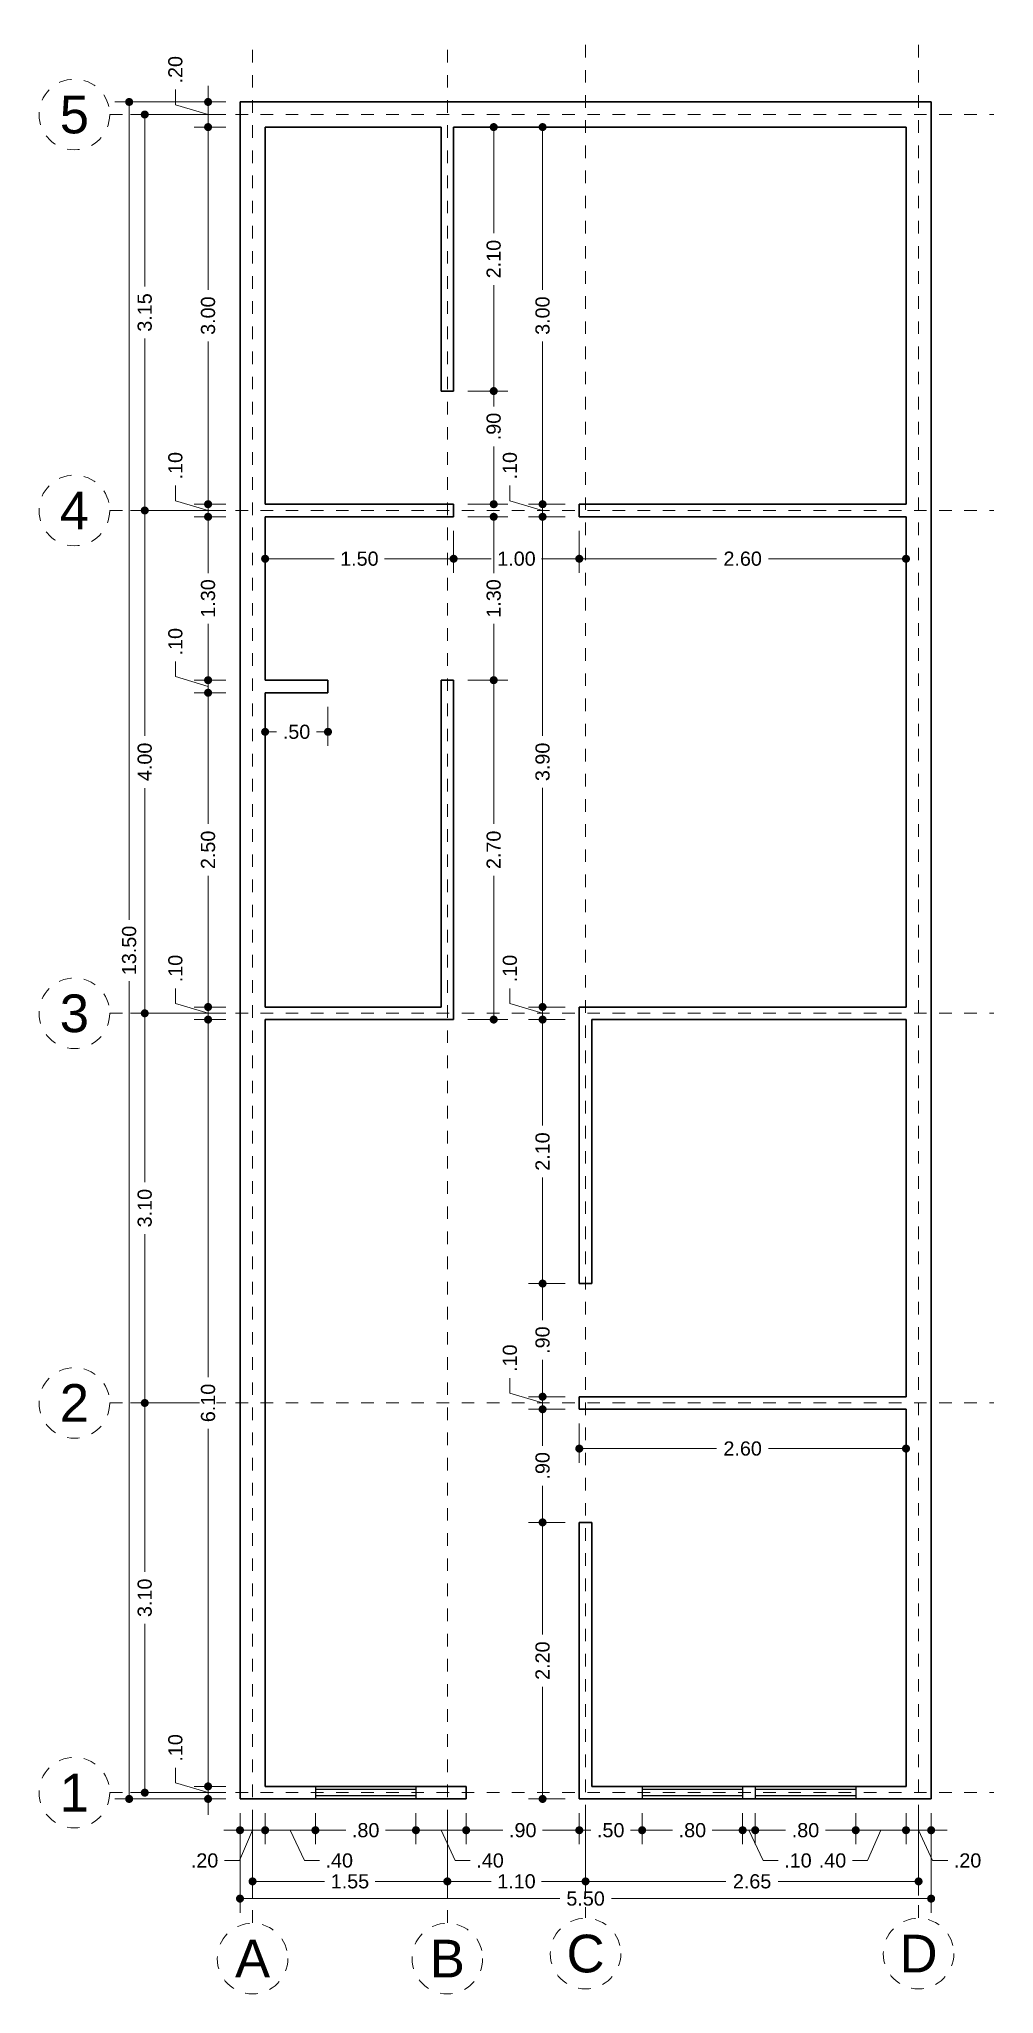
# Model space of a CAD drawing. Header units: millimetres. Extents: x 2565.5 to 2573.1, y 873.1 to 888.6.
import ezdxf
from ezdxf.enums import TextEntityAlignment as Align

# ---------------------------------------------------------------- set-up
doc = ezdxf.new("R2010")
doc.units = ezdxf.units.MM
doc.header["$LTSCALE"] = 0.001
doc.linetypes.add('CENTER2', pattern=[28.575, 19.05, -3.175, 3.175, -3.175])
for name, color, linetype, lineweight in [('Cotas', 7, 'Continuous', 18), ('Ejes', 7, 'CENTER2', 5), ('Muros', 7, 'Continuous', 30), ('Ventanas', 250, 'Continuous', 25)]:
    doc.layers.add(name, color=color, linetype=linetype, lineweight=lineweight)
doc.styles.get("Standard").update_dxf_attribs({"font": 'arial.ttf'})
doc.dimstyles.new('1-75', dxfattribs={"dimscale": 75, "dimtxt": 0.0015, "dimasz": 0.00085, "dimexe": 0.0015, "dimexo": 0.0015, "dimgap": 0.0008, "dimtad": 0, "dimzin": 4, "dimdsep": 46, "dimtxsty": 'Standard', "dimblk": 'DOT', "dimcen": 0.0009, "dimclrd": 256, "dimclre": 256, "dimclrt": 256, "dimadec": 0, "dimazin": 0, "dimtfac": 1, "dimtofl": 0, "dimtmove": 1, "dimatfit": 2, "dimfxl": 0.0015, "dimtfill": 1, "dimtolj": 1, "dimtzin": 4, "dimlwd": -1, "dimlwe": -1, "dimarcsym": 0})

msp = doc.modelspace()

# ---------------------------------------------------------------- texts
at = {"layer": 'Ejes'}
for s, p in [('5', (2565.83, 888.042)), ('4', (2565.83, 884.892)), ('3', (2565.83, 880.892)), ('2', (2565.83, 877.792)), ('1', (2565.83, 874.692)), ('A', (2567.248, 873.372)), ('B', (2568.798, 873.372)), ('C', (2569.898, 873.412)), ('D', (2572.548, 873.412))]:
    msp.add_text(s, height=0.3, dxfattribs=at).set_placement(p, align=Align.MIDDLE_CENTER)

# ---------------------------------------------------------------- blocks, each defined once
blk = doc.blocks.new('_DOT')
at = {"color": 0, "linetype": 'ByBlock'}
blk.add_line((-0.5, 0), (-1, 0), dxfattribs=at)
at = {"color": 0, "linetype": 'ByBlock', "const_width": 0.5}
blk.add_lwpolyline([(-0.25, 0, 1), (0.25, 0, 1)], format="xyb", close=True, dxfattribs=at)
blk = doc.blocks.new('*D3')
at = {"layer": 'Cotas', "transparency": 16777216}
for p, q in [((2567.035, 888.142), (2566.153, 888.142)), ((2566.266, 888.078), (2566.266, 881.636)), ((2566.266, 874.706), (2566.266, 881.148)), ((2567.035, 874.642), (2566.153, 874.642))]:
    blk.add_line(p, q, dxfattribs=at)
at = {"layer": 'Defpoints', "color": 0, "transparency": 16777216}
for p in [(2567.148, 888.142), (2566.266, 874.642), (2567.148, 874.642)]:
    blk.add_point(p, dxfattribs=at)
at = {"layer": 'Cotas', "transparency": 16777216, "xscale": 0.06375, "yscale": 0.06375, "zscale": 0.06375}
for p, rotation in [((2566.266, 888.142), 90), ((2566.266, 874.642), 270)]:
    blk.add_blockref('_DOT', p, dxfattribs=dict(at, rotation=rotation))
at = {"layer": 'Cotas', "transparency": 16777216, "insert": (2566.266, 881.392), "char_height": 0.1125, "attachment_point": 5, "rotation": 90, "bg_fill": 3, "box_fill_scale": 1.1, "bg_fill_color": 256, "bg_fill_true_color": 13158600, "bg_fill_transparency": 0}
blk.add_mtext('\\A1;13.50', dxfattribs=at)
blk = doc.blocks.new('*D4')
at = {"layer": 'Cotas', "transparency": 16777216}
for p, q in [((2567.035, 877.792), (2566.277, 877.792)), ((2566.39, 877.728), (2566.39, 876.448)), ((2566.39, 874.756), (2566.39, 876.036)), ((2567.035, 874.692), (2566.277, 874.692))]:
    blk.add_line(p, q, dxfattribs=at)
at = {"layer": 'Defpoints', "color": 0, "transparency": 16777216}
for p in [(2566.39, 877.792), (2567.148, 877.792), (2567.148, 874.692)]:
    blk.add_point(p, dxfattribs=at)
at = {"layer": 'Cotas', "transparency": 16777216, "xscale": 0.06375, "yscale": 0.06375, "zscale": 0.06375}
for p, rotation in [((2566.39, 877.792), 90), ((2566.39, 874.692), 270)]:
    blk.add_blockref('_DOT', p, dxfattribs=dict(at, rotation=rotation))
at = {"layer": 'Cotas', "transparency": 16777216, "insert": (2566.39, 876.242), "char_height": 0.1125, "attachment_point": 5, "rotation": 90, "bg_fill": 3, "box_fill_scale": 1.1, "bg_fill_color": 256, "bg_fill_true_color": 13158600, "bg_fill_transparency": 0}
blk.add_mtext('\\A1;3.10', dxfattribs=at)
blk = doc.blocks.new('*D5')
at = {"layer": 'Cotas', "transparency": 16777216}
for p, q in [((2567.035, 880.892), (2566.277, 880.892)), ((2566.39, 880.828), (2566.39, 879.548)), ((2566.39, 877.856), (2566.39, 879.136)), ((2567.035, 877.792), (2566.277, 877.792))]:
    blk.add_line(p, q, dxfattribs=at)
at = {"layer": 'Defpoints', "color": 0, "transparency": 16777216}
for p in [(2566.39, 880.892), (2567.148, 880.892), (2567.148, 877.792)]:
    blk.add_point(p, dxfattribs=at)
at = {"layer": 'Cotas', "transparency": 16777216, "xscale": 0.06375, "yscale": 0.06375, "zscale": 0.06375}
for p, rotation in [((2566.39, 880.892), 90), ((2566.39, 877.792), 270)]:
    blk.add_blockref('_DOT', p, dxfattribs=dict(at, rotation=rotation))
at = {"layer": 'Cotas', "transparency": 16777216, "insert": (2566.39, 879.342), "char_height": 0.1125, "attachment_point": 5, "rotation": 90, "bg_fill": 3, "box_fill_scale": 1.1, "bg_fill_color": 256, "bg_fill_true_color": 13158600, "bg_fill_transparency": 0}
blk.add_mtext('\\A1;3.10', dxfattribs=at)
blk = doc.blocks.new('*D6')
at = {"layer": 'Cotas', "transparency": 16777216}
for p, q in [((2567.035, 884.892), (2566.277, 884.892)), ((2566.39, 884.828), (2566.39, 883.1)), ((2566.39, 880.956), (2566.39, 882.684)), ((2567.035, 880.892), (2566.277, 880.892))]:
    blk.add_line(p, q, dxfattribs=at)
at = {"layer": 'Defpoints', "color": 0, "transparency": 16777216}
for p in [(2566.39, 884.892), (2567.148, 884.892), (2567.148, 880.892)]:
    blk.add_point(p, dxfattribs=at)
at = {"layer": 'Cotas', "transparency": 16777216, "xscale": 0.06375, "yscale": 0.06375, "zscale": 0.06375}
for p, rotation in [((2566.39, 884.892), 90), ((2566.39, 880.892), 270)]:
    blk.add_blockref('_DOT', p, dxfattribs=dict(at, rotation=rotation))
at = {"layer": 'Cotas', "transparency": 16777216, "insert": (2566.39, 882.892), "char_height": 0.1125, "attachment_point": 5, "rotation": 90, "bg_fill": 3, "box_fill_scale": 1.1, "bg_fill_color": 256, "bg_fill_true_color": 13158600, "bg_fill_transparency": 0}
blk.add_mtext('\\A1;4.00', dxfattribs=at)
blk = doc.blocks.new('*D7')
at = {"layer": 'Cotas', "transparency": 16777216}
for p, q in [((2567.035, 888.042), (2566.277, 888.042)), ((2566.39, 887.978), (2566.39, 886.674)), ((2566.39, 884.956), (2566.39, 886.261)), ((2567.035, 884.892), (2566.277, 884.892))]:
    blk.add_line(p, q, dxfattribs=at)
at = {"layer": 'Defpoints', "color": 0, "transparency": 16777216}
for p in [(2566.39, 888.042), (2567.148, 888.042), (2567.148, 884.892)]:
    blk.add_point(p, dxfattribs=at)
at = {"layer": 'Cotas', "transparency": 16777216, "xscale": 0.06375, "yscale": 0.06375, "zscale": 0.06375}
for p, rotation in [((2566.39, 888.042), 90), ((2566.39, 884.892), 270)]:
    blk.add_blockref('_DOT', p, dxfattribs=dict(at, rotation=rotation))
at = {"layer": 'Cotas', "transparency": 16777216, "insert": (2566.39, 886.467), "char_height": 0.1125, "attachment_point": 5, "rotation": 90, "bg_fill": 3, "box_fill_scale": 1.1, "bg_fill_color": 256, "bg_fill_true_color": 13158600, "bg_fill_transparency": 0}
blk.add_mtext('\\A1;3.15', dxfattribs=at)
blk = doc.blocks.new('*D8')
at = {"layer": 'Cotas', "transparency": 16777216}
for p, q in [((2567.148, 874.53), (2567.148, 873.736)), ((2572.648, 874.53), (2572.648, 873.736)), ((2567.211, 873.849), (2569.692, 873.849)), ((2572.584, 873.849), (2570.103, 873.849))]:
    blk.add_line(p, q, dxfattribs=at)
at = {"layer": 'Defpoints', "color": 0, "transparency": 16777216}
for p in [(2567.148, 874.642), (2572.648, 874.642), (2572.648, 873.849)]:
    blk.add_point(p, dxfattribs=at)
at = {"layer": 'Cotas', "transparency": 16777216, "xscale": 0.06375, "yscale": 0.06375, "zscale": 0.06375, "rotation": 180}
blk.add_blockref('_DOT', (2567.148, 873.849), dxfattribs=at)
at = {"layer": 'Cotas', "transparency": 16777216, "xscale": 0.06375, "yscale": 0.06375, "zscale": 0.06375}
blk.add_blockref('_DOT', (2572.648, 873.849), dxfattribs=at)
at = {"layer": 'Cotas', "transparency": 16777216, "insert": (2569.898, 873.849), "char_height": 0.1125, "attachment_point": 5, "bg_fill": 3, "box_fill_scale": 1.1, "bg_fill_color": 256, "bg_fill_true_color": 13158600, "bg_fill_transparency": 0}
blk.add_mtext('\\A1;5.50', dxfattribs=at)
blk = doc.blocks.new('*D9')
at = {"layer": 'Cotas', "transparency": 16777216}
for p, q in [((2567.248, 874.53), (2567.248, 873.873)), ((2568.798, 874.53), (2568.798, 873.873)), ((2567.311, 873.986), (2567.821, 873.986)), ((2568.734, 873.986), (2568.224, 873.986))]:
    blk.add_line(p, q, dxfattribs=at)
at = {"layer": 'Defpoints', "color": 0, "transparency": 16777216}
for p in [(2567.248, 874.642), (2568.798, 874.642), (2568.798, 873.986)]:
    blk.add_point(p, dxfattribs=at)
at = {"layer": 'Cotas', "transparency": 16777216, "xscale": 0.06375, "yscale": 0.06375, "zscale": 0.06375, "rotation": 180}
blk.add_blockref('_DOT', (2567.248, 873.986), dxfattribs=at)
at = {"layer": 'Cotas', "transparency": 16777216, "xscale": 0.06375, "yscale": 0.06375, "zscale": 0.06375}
blk.add_blockref('_DOT', (2568.798, 873.986), dxfattribs=at)
at = {"layer": 'Cotas', "transparency": 16777216, "insert": (2568.023, 873.986), "char_height": 0.1125, "attachment_point": 5, "bg_fill": 3, "box_fill_scale": 1.1, "bg_fill_color": 256, "bg_fill_true_color": 13158600, "bg_fill_transparency": 0}
blk.add_mtext('\\A1;1.55', dxfattribs=at)
blk = doc.blocks.new('*D10')
at = {"layer": 'Cotas', "transparency": 16777216}
for p, q in [((2568.798, 874.53), (2568.798, 873.873)), ((2569.898, 874.53), (2569.898, 873.873)), ((2568.861, 873.986), (2569.147, 873.986)), ((2569.834, 873.986), (2569.548, 873.986))]:
    blk.add_line(p, q, dxfattribs=at)
at = {"layer": 'Defpoints', "color": 0, "transparency": 16777216}
for p in [(2568.798, 874.642), (2569.898, 874.642), (2569.898, 873.986)]:
    blk.add_point(p, dxfattribs=at)
at = {"layer": 'Cotas', "transparency": 16777216, "xscale": 0.06375, "yscale": 0.06375, "zscale": 0.06375, "rotation": 180}
blk.add_blockref('_DOT', (2568.798, 873.986), dxfattribs=at)
at = {"layer": 'Cotas', "transparency": 16777216, "xscale": 0.06375, "yscale": 0.06375, "zscale": 0.06375}
blk.add_blockref('_DOT', (2569.898, 873.986), dxfattribs=at)
at = {"layer": 'Cotas', "transparency": 16777216, "insert": (2569.348, 873.986), "char_height": 0.1125, "attachment_point": 5, "bg_fill": 3, "box_fill_scale": 1.1, "bg_fill_color": 256, "bg_fill_true_color": 13158600, "bg_fill_transparency": 0}
blk.add_mtext('\\A1;1.10', dxfattribs=at)
blk = doc.blocks.new('*D11')
at = {"layer": 'Cotas', "transparency": 16777216}
for p, q in [((2569.898, 874.53), (2569.898, 873.873)), ((2572.548, 874.53), (2572.548, 873.873)), ((2569.961, 873.986), (2571.015, 873.986)), ((2572.484, 873.986), (2571.43, 873.986))]:
    blk.add_line(p, q, dxfattribs=at)
at = {"layer": 'Defpoints', "color": 0, "transparency": 16777216}
for p in [(2569.898, 874.642), (2572.548, 874.642), (2572.548, 873.986)]:
    blk.add_point(p, dxfattribs=at)
at = {"layer": 'Cotas', "transparency": 16777216, "xscale": 0.06375, "yscale": 0.06375, "zscale": 0.06375, "rotation": 180}
blk.add_blockref('_DOT', (2569.898, 873.986), dxfattribs=at)
at = {"layer": 'Cotas', "transparency": 16777216, "xscale": 0.06375, "yscale": 0.06375, "zscale": 0.06375}
blk.add_blockref('_DOT', (2572.548, 873.986), dxfattribs=at)
at = {"layer": 'Cotas', "transparency": 16777216, "insert": (2571.223, 873.986), "char_height": 0.1125, "attachment_point": 5, "bg_fill": 3, "box_fill_scale": 1.1, "bg_fill_color": 256, "bg_fill_true_color": 13158600, "bg_fill_transparency": 0}
blk.add_mtext('\\A1;2.65', dxfattribs=at)
blk = doc.blocks.new('*D12')
at = {"layer": 'Cotas', "transparency": 16777216}
for p, q in [((2567.148, 874.53), (2567.148, 874.281)), ((2567.348, 874.53), (2567.348, 874.281)), ((2567.084, 874.393), (2567.02, 874.393)), ((2567.248, 874.393), (2567.144, 874.152)), ((2567.148, 874.393), (2567.348, 874.393)), ((2567.411, 874.393), (2567.475, 874.393)), ((2567.144, 874.152), (2567.024, 874.152))]:
    blk.add_line(p, q, dxfattribs=at)
at = {"layer": 'Defpoints', "color": 0, "transparency": 16777216}
for p in [(2567.148, 874.642), (2567.348, 874.642), (2567.348, 874.393)]:
    blk.add_point(p, dxfattribs=at)
at = {"layer": 'Cotas', "transparency": 16777216, "xscale": 0.06375, "yscale": 0.06375, "zscale": 0.06375}
blk.add_blockref('_DOT', (2567.148, 874.393), dxfattribs=at)
at = {"layer": 'Cotas', "transparency": 16777216, "xscale": 0.06375, "yscale": 0.06375, "zscale": 0.06375, "rotation": 180}
blk.add_blockref('_DOT', (2567.348, 874.393), dxfattribs=at)
at = {"layer": 'Cotas', "transparency": 16777216, "insert": (2566.866, 874.152), "char_height": 0.1125, "attachment_point": 5, "bg_fill": 3, "box_fill_scale": 1.1, "bg_fill_color": 256, "bg_fill_true_color": 13158600, "bg_fill_transparency": 0}
blk.add_mtext('\\A1;.20', dxfattribs=at)
blk = doc.blocks.new('*D13')
at = {"layer": 'Cotas', "transparency": 16777216}
for p, q in [((2567.348, 874.53), (2567.348, 874.281)), ((2567.748, 874.53), (2567.748, 874.281)), ((2567.411, 874.393), (2567.684, 874.393)), ((2567.548, 874.393), (2567.66, 874.152)), ((2567.66, 874.152), (2567.78, 874.152))]:
    blk.add_line(p, q, dxfattribs=at)
at = {"layer": 'Defpoints', "color": 0, "transparency": 16777216}
for p in [(2567.348, 874.642), (2567.748, 874.642), (2567.748, 874.393)]:
    blk.add_point(p, dxfattribs=at)
at = {"layer": 'Cotas', "transparency": 16777216, "xscale": 0.06375, "yscale": 0.06375, "zscale": 0.06375, "rotation": 180}
blk.add_blockref('_DOT', (2567.348, 874.393), dxfattribs=at)
at = {"layer": 'Cotas', "transparency": 16777216, "xscale": 0.06375, "yscale": 0.06375, "zscale": 0.06375}
blk.add_blockref('_DOT', (2567.748, 874.393), dxfattribs=at)
at = {"layer": 'Cotas', "transparency": 16777216, "insert": (2567.938, 874.152), "char_height": 0.1125, "attachment_point": 5, "bg_fill": 3, "box_fill_scale": 1.1, "bg_fill_color": 256, "bg_fill_true_color": 13158600, "bg_fill_transparency": 0}
blk.add_mtext('\\A1;.40', dxfattribs=at)
blk = doc.blocks.new('*D14')
at = {"layer": 'Cotas', "transparency": 16777216}
for p, q in [((2567.748, 874.53), (2567.748, 874.281)), ((2568.548, 874.53), (2568.548, 874.281)), ((2567.811, 874.393), (2567.989, 874.393)), ((2568.484, 874.393), (2568.306, 874.393))]:
    blk.add_line(p, q, dxfattribs=at)
at = {"layer": 'Defpoints', "color": 0, "transparency": 16777216}
for p in [(2567.748, 874.642), (2568.548, 874.642), (2568.548, 874.393)]:
    blk.add_point(p, dxfattribs=at)
at = {"layer": 'Cotas', "transparency": 16777216, "xscale": 0.06375, "yscale": 0.06375, "zscale": 0.06375, "rotation": 180}
blk.add_blockref('_DOT', (2567.748, 874.393), dxfattribs=at)
at = {"layer": 'Cotas', "transparency": 16777216, "xscale": 0.06375, "yscale": 0.06375, "zscale": 0.06375}
blk.add_blockref('_DOT', (2568.548, 874.393), dxfattribs=at)
at = {"layer": 'Cotas', "transparency": 16777216, "insert": (2568.148, 874.393), "char_height": 0.1125, "attachment_point": 5, "bg_fill": 3, "box_fill_scale": 1.1, "bg_fill_color": 256, "bg_fill_true_color": 13158600, "bg_fill_transparency": 0}
blk.add_mtext('\\A1;.80', dxfattribs=at)
blk = doc.blocks.new('*D15')
at = {"layer": 'Cotas', "transparency": 16777216}
for p, q in [((2568.548, 874.53), (2568.548, 874.281)), ((2568.948, 874.53), (2568.948, 874.281)), ((2568.611, 874.393), (2568.884, 874.393)), ((2568.748, 874.393), (2568.86, 874.152)), ((2568.86, 874.152), (2568.98, 874.152))]:
    blk.add_line(p, q, dxfattribs=at)
at = {"layer": 'Defpoints', "color": 0, "transparency": 16777216}
for p in [(2568.548, 874.642), (2568.948, 874.642), (2568.948, 874.393)]:
    blk.add_point(p, dxfattribs=at)
at = {"layer": 'Cotas', "transparency": 16777216, "xscale": 0.06375, "yscale": 0.06375, "zscale": 0.06375, "rotation": 180}
blk.add_blockref('_DOT', (2568.548, 874.393), dxfattribs=at)
at = {"layer": 'Cotas', "transparency": 16777216, "xscale": 0.06375, "yscale": 0.06375, "zscale": 0.06375}
blk.add_blockref('_DOT', (2568.948, 874.393), dxfattribs=at)
at = {"layer": 'Cotas', "transparency": 16777216, "insert": (2569.138, 874.152), "char_height": 0.1125, "attachment_point": 5, "bg_fill": 3, "box_fill_scale": 1.1, "bg_fill_color": 256, "bg_fill_true_color": 13158600, "bg_fill_transparency": 0}
blk.add_mtext('\\A1;.40', dxfattribs=at)
blk = doc.blocks.new('*D16')
at = {"layer": 'Cotas', "transparency": 16777216}
for p, q in [((2568.948, 874.53), (2568.948, 874.281)), ((2569.848, 874.53), (2569.848, 874.281)), ((2569.011, 874.393), (2569.239, 874.393)), ((2569.784, 874.393), (2569.556, 874.393))]:
    blk.add_line(p, q, dxfattribs=at)
at = {"layer": 'Defpoints', "color": 0, "transparency": 16777216}
for p in [(2568.948, 874.642), (2569.848, 874.642), (2569.848, 874.393)]:
    blk.add_point(p, dxfattribs=at)
at = {"layer": 'Cotas', "transparency": 16777216, "xscale": 0.06375, "yscale": 0.06375, "zscale": 0.06375, "rotation": 180}
blk.add_blockref('_DOT', (2568.948, 874.393), dxfattribs=at)
at = {"layer": 'Cotas', "transparency": 16777216, "xscale": 0.06375, "yscale": 0.06375, "zscale": 0.06375}
blk.add_blockref('_DOT', (2569.848, 874.393), dxfattribs=at)
at = {"layer": 'Cotas', "transparency": 16777216, "insert": (2569.398, 874.393), "char_height": 0.1125, "attachment_point": 5, "bg_fill": 3, "box_fill_scale": 1.1, "bg_fill_color": 256, "bg_fill_true_color": 13158600, "bg_fill_transparency": 0}
blk.add_mtext('\\A1;.90', dxfattribs=at)
blk = doc.blocks.new('*D17')
at = {"layer": 'Cotas', "transparency": 16777216}
for p, q in [((2569.848, 874.53), (2569.848, 874.281)), ((2570.348, 874.53), (2570.348, 874.281)), ((2569.911, 874.393), (2569.939, 874.393)), ((2570.284, 874.393), (2570.256, 874.393))]:
    blk.add_line(p, q, dxfattribs=at)
at = {"layer": 'Defpoints', "color": 0, "transparency": 16777216}
for p in [(2569.848, 874.642), (2570.348, 874.642), (2570.348, 874.393)]:
    blk.add_point(p, dxfattribs=at)
at = {"layer": 'Cotas', "transparency": 16777216, "insert": (2570.098, 874.393), "char_height": 0.1125, "attachment_point": 5, "bg_fill": 3, "box_fill_scale": 1.1, "bg_fill_color": 256, "bg_fill_true_color": 13158600, "bg_fill_transparency": 0}
blk.add_mtext('\\A1;.50', dxfattribs=at)
at = {"layer": 'Cotas', "transparency": 16777216, "xscale": 0.06375, "yscale": 0.06375, "zscale": 0.06375, "rotation": 180}
blk.add_blockref('_DOT', (2569.848, 874.393), dxfattribs=at)
at = {"layer": 'Cotas', "transparency": 16777216, "xscale": 0.06375, "yscale": 0.06375, "zscale": 0.06375}
blk.add_blockref('_DOT', (2570.348, 874.393), dxfattribs=at)
blk = doc.blocks.new('*D18')
at = {"layer": 'Cotas', "transparency": 16777216}
for p, q in [((2570.348, 874.53), (2570.348, 874.281)), ((2571.148, 874.53), (2571.148, 874.281)), ((2570.411, 874.393), (2570.589, 874.393)), ((2571.084, 874.393), (2570.906, 874.393))]:
    blk.add_line(p, q, dxfattribs=at)
at = {"layer": 'Defpoints', "color": 0, "transparency": 16777216}
for p in [(2570.348, 874.642), (2571.148, 874.642), (2571.148, 874.393)]:
    blk.add_point(p, dxfattribs=at)
at = {"layer": 'Cotas', "transparency": 16777216, "xscale": 0.06375, "yscale": 0.06375, "zscale": 0.06375, "rotation": 180}
blk.add_blockref('_DOT', (2570.348, 874.393), dxfattribs=at)
at = {"layer": 'Cotas', "transparency": 16777216, "xscale": 0.06375, "yscale": 0.06375, "zscale": 0.06375}
blk.add_blockref('_DOT', (2571.148, 874.393), dxfattribs=at)
at = {"layer": 'Cotas', "transparency": 16777216, "insert": (2570.748, 874.393), "char_height": 0.1125, "attachment_point": 5, "bg_fill": 3, "box_fill_scale": 1.1, "bg_fill_color": 256, "bg_fill_true_color": 13158600, "bg_fill_transparency": 0}
blk.add_mtext('\\A1;.80', dxfattribs=at)
blk = doc.blocks.new('*D19')
at = {"layer": 'Cotas', "transparency": 16777216}
for p, q in [((2571.148, 874.53), (2571.148, 874.281)), ((2571.248, 874.53), (2571.248, 874.281)), ((2571.084, 874.393), (2571.02, 874.393)), ((2571.148, 874.393), (2571.248, 874.393)), ((2571.198, 874.393), (2571.31, 874.152)), ((2571.311, 874.393), (2571.375, 874.393)), ((2571.31, 874.152), (2571.43, 874.152))]:
    blk.add_line(p, q, dxfattribs=at)
at = {"layer": 'Defpoints', "color": 0, "transparency": 16777216}
for p in [(2571.148, 874.642), (2571.248, 874.642), (2571.248, 874.393)]:
    blk.add_point(p, dxfattribs=at)
at = {"layer": 'Cotas', "transparency": 16777216, "xscale": 0.06375, "yscale": 0.06375, "zscale": 0.06375}
blk.add_blockref('_DOT', (2571.148, 874.393), dxfattribs=at)
at = {"layer": 'Cotas', "transparency": 16777216, "xscale": 0.06375, "yscale": 0.06375, "zscale": 0.06375, "rotation": 180}
blk.add_blockref('_DOT', (2571.248, 874.393), dxfattribs=at)
at = {"layer": 'Cotas', "transparency": 16777216, "insert": (2571.588, 874.152), "char_height": 0.1125, "attachment_point": 5, "bg_fill": 3, "box_fill_scale": 1.1, "bg_fill_color": 256, "bg_fill_true_color": 13158600, "bg_fill_transparency": 0}
blk.add_mtext('\\A1;.10', dxfattribs=at)
blk = doc.blocks.new('*D20')
at = {"layer": 'Cotas', "transparency": 16777216}
for p, q in [((2571.248, 874.53), (2571.248, 874.281)), ((2572.048, 874.53), (2572.048, 874.281)), ((2571.311, 874.393), (2571.489, 874.393)), ((2571.984, 874.393), (2571.806, 874.393))]:
    blk.add_line(p, q, dxfattribs=at)
at = {"layer": 'Defpoints', "color": 0, "transparency": 16777216}
for p in [(2571.248, 874.642), (2572.048, 874.642), (2572.048, 874.393)]:
    blk.add_point(p, dxfattribs=at)
at = {"layer": 'Cotas', "transparency": 16777216, "xscale": 0.06375, "yscale": 0.06375, "zscale": 0.06375, "rotation": 180}
blk.add_blockref('_DOT', (2571.248, 874.393), dxfattribs=at)
at = {"layer": 'Cotas', "transparency": 16777216, "xscale": 0.06375, "yscale": 0.06375, "zscale": 0.06375}
blk.add_blockref('_DOT', (2572.048, 874.393), dxfattribs=at)
at = {"layer": 'Cotas', "transparency": 16777216, "insert": (2571.648, 874.393), "char_height": 0.1125, "attachment_point": 5, "bg_fill": 3, "box_fill_scale": 1.1, "bg_fill_color": 256, "bg_fill_true_color": 13158600, "bg_fill_transparency": 0}
blk.add_mtext('\\A1;.80', dxfattribs=at)
blk = doc.blocks.new('*D21')
at = {"layer": 'Cotas', "transparency": 16777216}
for p, q in [((2572.048, 874.53), (2572.048, 874.281)), ((2572.448, 874.53), (2572.448, 874.281)), ((2572.111, 874.393), (2572.384, 874.393)), ((2572.248, 874.393), (2572.141, 874.152)), ((2572.141, 874.152), (2572.021, 874.152))]:
    blk.add_line(p, q, dxfattribs=at)
at = {"layer": 'Defpoints', "color": 0, "transparency": 16777216}
for p in [(2572.048, 874.642), (2572.448, 874.642), (2572.448, 874.393)]:
    blk.add_point(p, dxfattribs=at)
at = {"layer": 'Cotas', "transparency": 16777216, "xscale": 0.06375, "yscale": 0.06375, "zscale": 0.06375, "rotation": 180}
blk.add_blockref('_DOT', (2572.048, 874.393), dxfattribs=at)
at = {"layer": 'Cotas', "transparency": 16777216, "xscale": 0.06375, "yscale": 0.06375, "zscale": 0.06375}
blk.add_blockref('_DOT', (2572.448, 874.393), dxfattribs=at)
at = {"layer": 'Cotas', "transparency": 16777216, "insert": (2571.863, 874.152), "char_height": 0.1125, "attachment_point": 5, "bg_fill": 3, "box_fill_scale": 1.1, "bg_fill_color": 256, "bg_fill_true_color": 13158600, "bg_fill_transparency": 0}
blk.add_mtext('\\A1;.40', dxfattribs=at)
blk = doc.blocks.new('*D22')
at = {"layer": 'Cotas', "transparency": 16777216}
for p, q in [((2572.448, 874.53), (2572.448, 874.281)), ((2572.648, 874.53), (2572.648, 874.281)), ((2572.384, 874.393), (2572.32, 874.393)), ((2572.448, 874.393), (2572.648, 874.393)), ((2572.548, 874.393), (2572.66, 874.152)), ((2572.711, 874.393), (2572.775, 874.393)), ((2572.66, 874.152), (2572.78, 874.152))]:
    blk.add_line(p, q, dxfattribs=at)
at = {"layer": 'Defpoints', "color": 0, "transparency": 16777216}
for p in [(2572.448, 874.642), (2572.648, 874.642), (2572.648, 874.393)]:
    blk.add_point(p, dxfattribs=at)
at = {"layer": 'Cotas', "transparency": 16777216, "xscale": 0.06375, "yscale": 0.06375, "zscale": 0.06375}
blk.add_blockref('_DOT', (2572.448, 874.393), dxfattribs=at)
at = {"layer": 'Cotas', "transparency": 16777216, "xscale": 0.06375, "yscale": 0.06375, "zscale": 0.06375, "rotation": 180}
blk.add_blockref('_DOT', (2572.648, 874.393), dxfattribs=at)
at = {"layer": 'Cotas', "transparency": 16777216, "insert": (2572.938, 874.152), "char_height": 0.1125, "attachment_point": 5, "bg_fill": 3, "box_fill_scale": 1.1, "bg_fill_color": 256, "bg_fill_true_color": 13158600, "bg_fill_transparency": 0}
blk.add_mtext('\\A1;.20', dxfattribs=at)
blk = doc.blocks.new('*D23')
at = {"layer": 'Cotas', "transparency": 16777216}
for p, q in [((2566.634, 874.77), (2566.634, 874.89)), ((2566.894, 874.692), (2566.634, 874.77)), ((2566.894, 874.806), (2566.894, 874.87)), ((2567.035, 874.742), (2566.782, 874.742)), ((2567.035, 874.642), (2566.782, 874.642)), ((2566.894, 874.642), (2566.894, 874.742)), ((2566.894, 874.578), (2566.894, 874.515))]:
    blk.add_line(p, q, dxfattribs=at)
at = {"layer": 'Defpoints', "color": 0, "transparency": 16777216}
for p in [(2566.894, 874.742), (2567.148, 874.742), (2567.148, 874.642)]:
    blk.add_point(p, dxfattribs=at)
at = {"layer": 'Cotas', "transparency": 16777216, "xscale": 0.06375, "yscale": 0.06375, "zscale": 0.06375}
for p, rotation in [((2566.894, 874.742), 270), ((2566.894, 874.642), 90)]:
    blk.add_blockref('_DOT', p, dxfattribs=dict(at, rotation=rotation))
at = {"layer": 'Cotas', "transparency": 16777216, "insert": (2566.634, 875.048), "char_height": 0.1125, "attachment_point": 5, "rotation": 90, "bg_fill": 3, "box_fill_scale": 1.1, "bg_fill_color": 256, "bg_fill_true_color": 13158600, "bg_fill_transparency": 0}
blk.add_mtext('\\A1;.10', dxfattribs=at)
blk = doc.blocks.new('*D24')
at = {"layer": 'Cotas', "transparency": 16777216}
for p, q in [((2567.035, 880.842), (2566.782, 880.842)), ((2566.894, 880.778), (2566.894, 877.998)), ((2566.894, 874.806), (2566.894, 877.586)), ((2567.035, 874.742), (2566.782, 874.742))]:
    blk.add_line(p, q, dxfattribs=at)
at = {"layer": 'Defpoints', "color": 0, "transparency": 16777216}
for p in [(2566.894, 880.842), (2567.148, 880.842), (2567.148, 874.742)]:
    blk.add_point(p, dxfattribs=at)
at = {"layer": 'Cotas', "transparency": 16777216, "xscale": 0.06375, "yscale": 0.06375, "zscale": 0.06375}
for p, rotation in [((2566.894, 880.842), 90), ((2566.894, 874.742), 270)]:
    blk.add_blockref('_DOT', p, dxfattribs=dict(at, rotation=rotation))
at = {"layer": 'Cotas', "transparency": 16777216, "insert": (2566.894, 877.792), "char_height": 0.1125, "attachment_point": 5, "rotation": 90, "bg_fill": 3, "box_fill_scale": 1.1, "bg_fill_color": 256, "bg_fill_true_color": 13158600, "bg_fill_transparency": 0}
blk.add_mtext('\\A1;6.10', dxfattribs=at)
blk = doc.blocks.new('*D25')
at = {"layer": 'Cotas', "transparency": 16777216}
for p, q in [((2566.634, 880.97), (2566.634, 881.09)), ((2566.894, 880.892), (2566.634, 880.97)), ((2566.894, 881.006), (2566.894, 881.07)), ((2567.035, 880.942), (2566.782, 880.942)), ((2567.035, 880.842), (2566.782, 880.842)), ((2566.894, 880.842), (2566.894, 880.942)), ((2566.894, 880.778), (2566.894, 880.715))]:
    blk.add_line(p, q, dxfattribs=at)
at = {"layer": 'Defpoints', "color": 0, "transparency": 16777216}
for p in [(2566.894, 880.942), (2567.148, 880.942), (2567.148, 880.842)]:
    blk.add_point(p, dxfattribs=at)
at = {"layer": 'Cotas', "transparency": 16777216, "xscale": 0.06375, "yscale": 0.06375, "zscale": 0.06375}
for p, rotation in [((2566.894, 880.942), 270), ((2566.894, 880.842), 90)]:
    blk.add_blockref('_DOT', p, dxfattribs=dict(at, rotation=rotation))
at = {"layer": 'Cotas', "transparency": 16777216, "insert": (2566.634, 881.248), "char_height": 0.1125, "attachment_point": 5, "rotation": 90, "bg_fill": 3, "box_fill_scale": 1.1, "bg_fill_color": 256, "bg_fill_true_color": 13158600, "bg_fill_transparency": 0}
blk.add_mtext('\\A1;.10', dxfattribs=at)
blk = doc.blocks.new('*D26')
at = {"layer": 'Cotas', "transparency": 16777216}
for p, q in [((2567.035, 883.442), (2566.782, 883.442)), ((2566.894, 883.378), (2566.894, 882.399)), ((2566.894, 881.006), (2566.894, 881.985)), ((2567.035, 880.942), (2566.782, 880.942))]:
    blk.add_line(p, q, dxfattribs=at)
at = {"layer": 'Defpoints', "color": 0, "transparency": 16777216}
for p in [(2566.894, 883.442), (2567.148, 883.442), (2567.148, 880.942)]:
    blk.add_point(p, dxfattribs=at)
at = {"layer": 'Cotas', "transparency": 16777216, "xscale": 0.06375, "yscale": 0.06375, "zscale": 0.06375}
for p, rotation in [((2566.894, 883.442), 90), ((2566.894, 880.942), 270)]:
    blk.add_blockref('_DOT', p, dxfattribs=dict(at, rotation=rotation))
at = {"layer": 'Cotas', "transparency": 16777216, "insert": (2566.894, 882.192), "char_height": 0.1125, "attachment_point": 5, "rotation": 90, "bg_fill": 3, "box_fill_scale": 1.1, "bg_fill_color": 256, "bg_fill_true_color": 13158600, "bg_fill_transparency": 0}
blk.add_mtext('\\A1;2.50', dxfattribs=at)
blk = doc.blocks.new('*D27')
at = {"layer": 'Cotas', "transparency": 16777216}
for p, q in [((2566.634, 883.57), (2566.634, 883.69)), ((2566.894, 883.606), (2566.894, 883.67)), ((2566.894, 883.492), (2566.634, 883.57)), ((2567.035, 883.542), (2566.782, 883.542)), ((2566.894, 883.442), (2566.894, 883.542)), ((2567.035, 883.442), (2566.782, 883.442)), ((2566.894, 883.378), (2566.894, 883.315))]:
    blk.add_line(p, q, dxfattribs=at)
at = {"layer": 'Defpoints', "color": 0, "transparency": 16777216}
for p in [(2566.894, 883.542), (2567.148, 883.542), (2567.148, 883.442)]:
    blk.add_point(p, dxfattribs=at)
at = {"layer": 'Cotas', "transparency": 16777216, "xscale": 0.06375, "yscale": 0.06375, "zscale": 0.06375}
for p, rotation in [((2566.894, 883.542), 270), ((2566.894, 883.442), 90)]:
    blk.add_blockref('_DOT', p, dxfattribs=dict(at, rotation=rotation))
at = {"layer": 'Cotas', "transparency": 16777216, "insert": (2566.634, 883.848), "char_height": 0.1125, "attachment_point": 5, "rotation": 90, "bg_fill": 3, "box_fill_scale": 1.1, "bg_fill_color": 256, "bg_fill_true_color": 13158600, "bg_fill_transparency": 0}
blk.add_mtext('\\A1;.10', dxfattribs=at)
blk = doc.blocks.new('*D28')
at = {"layer": 'Cotas', "transparency": 16777216}
for p, q in [((2567.035, 884.842), (2566.782, 884.842)), ((2566.894, 884.778), (2566.894, 884.393)), ((2566.894, 883.606), (2566.894, 883.991)), ((2567.035, 883.542), (2566.782, 883.542))]:
    blk.add_line(p, q, dxfattribs=at)
at = {"layer": 'Defpoints', "color": 0, "transparency": 16777216}
for p in [(2566.894, 884.842), (2567.148, 884.842), (2567.148, 883.542)]:
    blk.add_point(p, dxfattribs=at)
at = {"layer": 'Cotas', "transparency": 16777216, "xscale": 0.06375, "yscale": 0.06375, "zscale": 0.06375}
for p, rotation in [((2566.894, 884.842), 90), ((2566.894, 883.542), 270)]:
    blk.add_blockref('_DOT', p, dxfattribs=dict(at, rotation=rotation))
at = {"layer": 'Cotas', "transparency": 16777216, "insert": (2566.894, 884.192), "char_height": 0.1125, "attachment_point": 5, "rotation": 90, "bg_fill": 3, "box_fill_scale": 1.1, "bg_fill_color": 256, "bg_fill_true_color": 13158600, "bg_fill_transparency": 0}
blk.add_mtext('\\A1;1.30', dxfattribs=at)
blk = doc.blocks.new('*D29')
at = {"layer": 'Cotas', "transparency": 16777216}
for p, q in [((2566.634, 884.97), (2566.634, 885.09)), ((2566.894, 885.006), (2566.894, 885.07)), ((2566.894, 884.892), (2566.634, 884.97)), ((2567.035, 884.942), (2566.782, 884.942)), ((2566.894, 884.842), (2566.894, 884.942)), ((2567.035, 884.842), (2566.782, 884.842)), ((2566.894, 884.778), (2566.894, 884.715))]:
    blk.add_line(p, q, dxfattribs=at)
at = {"layer": 'Defpoints', "color": 0, "transparency": 16777216}
for p in [(2566.894, 884.942), (2567.148, 884.942), (2567.148, 884.842)]:
    blk.add_point(p, dxfattribs=at)
at = {"layer": 'Cotas', "transparency": 16777216, "xscale": 0.06375, "yscale": 0.06375, "zscale": 0.06375}
for p, rotation in [((2566.894, 884.942), 270), ((2566.894, 884.842), 90)]:
    blk.add_blockref('_DOT', p, dxfattribs=dict(at, rotation=rotation))
at = {"layer": 'Cotas', "transparency": 16777216, "insert": (2566.634, 885.248), "char_height": 0.1125, "attachment_point": 5, "rotation": 90, "bg_fill": 3, "box_fill_scale": 1.1, "bg_fill_color": 256, "bg_fill_true_color": 13158600, "bg_fill_transparency": 0}
blk.add_mtext('\\A1;.10', dxfattribs=at)
blk = doc.blocks.new('*D30')
at = {"layer": 'Cotas', "transparency": 16777216}
for p, q in [((2567.035, 887.942), (2566.782, 887.942)), ((2566.894, 887.878), (2566.894, 886.648)), ((2566.894, 885.006), (2566.894, 886.236)), ((2567.035, 884.942), (2566.782, 884.942))]:
    blk.add_line(p, q, dxfattribs=at)
at = {"layer": 'Defpoints', "color": 0, "transparency": 16777216}
for p in [(2566.894, 887.942), (2567.148, 887.942), (2567.148, 884.942)]:
    blk.add_point(p, dxfattribs=at)
at = {"layer": 'Cotas', "transparency": 16777216, "xscale": 0.06375, "yscale": 0.06375, "zscale": 0.06375}
for p, rotation in [((2566.894, 887.942), 90), ((2566.894, 884.942), 270)]:
    blk.add_blockref('_DOT', p, dxfattribs=dict(at, rotation=rotation))
at = {"layer": 'Cotas', "transparency": 16777216, "insert": (2566.894, 886.442), "char_height": 0.1125, "attachment_point": 5, "rotation": 90, "bg_fill": 3, "box_fill_scale": 1.1, "bg_fill_color": 256, "bg_fill_true_color": 13158600, "bg_fill_transparency": 0}
blk.add_mtext('\\A1;3.00', dxfattribs=at)
blk = doc.blocks.new('*D31')
at = {"layer": 'Cotas', "transparency": 16777216}
for p, q in [((2566.634, 888.12), (2566.634, 888.24)), ((2566.894, 888.042), (2566.634, 888.12)), ((2567.035, 888.142), (2566.782, 888.142)), ((2566.894, 888.206), (2566.894, 888.27)), ((2566.894, 887.942), (2566.894, 888.142)), ((2567.035, 887.942), (2566.782, 887.942)), ((2566.894, 887.878), (2566.894, 887.815))]:
    blk.add_line(p, q, dxfattribs=at)
at = {"layer": 'Defpoints', "color": 0, "transparency": 16777216}
for p in [(2566.894, 888.142), (2567.148, 888.142), (2567.148, 887.942)]:
    blk.add_point(p, dxfattribs=at)
at = {"layer": 'Cotas', "transparency": 16777216, "xscale": 0.06375, "yscale": 0.06375, "zscale": 0.06375}
for p, rotation in [((2566.894, 888.142), 270), ((2566.894, 887.942), 90)]:
    blk.add_blockref('_DOT', p, dxfattribs=dict(at, rotation=rotation))
at = {"layer": 'Cotas', "transparency": 16777216, "insert": (2566.634, 888.398), "char_height": 0.1125, "attachment_point": 5, "rotation": 90, "bg_fill": 3, "box_fill_scale": 1.1, "bg_fill_color": 256, "bg_fill_true_color": 13158600, "bg_fill_transparency": 0}
blk.add_mtext('\\A1;.20', dxfattribs=at)
blk = doc.blocks.new('*D32')
at = {"layer": 'Cotas', "transparency": 16777216}
for p, q in [((2569.735, 876.842), (2569.443, 876.842)), ((2569.556, 876.778), (2569.556, 875.949)), ((2569.556, 874.706), (2569.556, 875.535)), ((2569.735, 874.642), (2569.443, 874.642))]:
    blk.add_line(p, q, dxfattribs=at)
at = {"layer": 'Defpoints', "color": 0, "transparency": 16777216}
for p in [(2569.556, 876.842), (2569.848, 876.842), (2569.848, 874.642)]:
    blk.add_point(p, dxfattribs=at)
at = {"layer": 'Cotas', "transparency": 16777216, "xscale": 0.06375, "yscale": 0.06375, "zscale": 0.06375}
for p, rotation in [((2569.556, 876.842), 90), ((2569.556, 874.642), 270)]:
    blk.add_blockref('_DOT', p, dxfattribs=dict(at, rotation=rotation))
at = {"layer": 'Cotas', "transparency": 16777216, "insert": (2569.556, 875.742), "char_height": 0.1125, "attachment_point": 5, "rotation": 90, "bg_fill": 3, "box_fill_scale": 1.1, "bg_fill_color": 256, "bg_fill_true_color": 13158600, "bg_fill_transparency": 0}
blk.add_mtext('\\A1;2.20', dxfattribs=at)
blk = doc.blocks.new('*D33')
at = {"layer": 'Cotas', "transparency": 16777216}
for p, q in [((2569.735, 877.742), (2569.443, 877.742)), ((2569.556, 877.678), (2569.556, 877.45)), ((2569.556, 876.906), (2569.556, 877.134)), ((2569.735, 876.842), (2569.443, 876.842))]:
    blk.add_line(p, q, dxfattribs=at)
at = {"layer": 'Defpoints', "color": 0, "transparency": 16777216}
for p in [(2569.556, 877.742), (2569.848, 877.742), (2569.848, 876.842)]:
    blk.add_point(p, dxfattribs=at)
at = {"layer": 'Cotas', "transparency": 16777216, "xscale": 0.06375, "yscale": 0.06375, "zscale": 0.06375}
for p, rotation in [((2569.556, 877.742), 90), ((2569.556, 876.842), 270)]:
    blk.add_blockref('_DOT', p, dxfattribs=dict(at, rotation=rotation))
at = {"layer": 'Cotas', "transparency": 16777216, "insert": (2569.556, 877.292), "char_height": 0.1125, "attachment_point": 5, "rotation": 90, "bg_fill": 3, "box_fill_scale": 1.1, "bg_fill_color": 256, "bg_fill_true_color": 13158600, "bg_fill_transparency": 0}
blk.add_mtext('\\A1;.90', dxfattribs=at)
blk = doc.blocks.new('*D34')
at = {"layer": 'Cotas', "transparency": 16777216}
for p, q in [((2569.296, 877.87), (2569.296, 877.99)), ((2569.556, 877.792), (2569.296, 877.87)), ((2569.556, 877.906), (2569.556, 877.97)), ((2569.735, 877.842), (2569.443, 877.842)), ((2569.735, 877.742), (2569.443, 877.742)), ((2569.556, 877.742), (2569.556, 877.842)), ((2569.556, 877.678), (2569.556, 877.615))]:
    blk.add_line(p, q, dxfattribs=at)
at = {"layer": 'Defpoints', "color": 0, "transparency": 16777216}
for p in [(2569.556, 877.842), (2569.848, 877.842), (2569.848, 877.742)]:
    blk.add_point(p, dxfattribs=at)
at = {"layer": 'Cotas', "transparency": 16777216, "xscale": 0.06375, "yscale": 0.06375, "zscale": 0.06375}
for p, rotation in [((2569.556, 877.842), 270), ((2569.556, 877.742), 90)]:
    blk.add_blockref('_DOT', p, dxfattribs=dict(at, rotation=rotation))
at = {"layer": 'Cotas', "transparency": 16777216, "insert": (2569.296, 878.148), "char_height": 0.1125, "attachment_point": 5, "rotation": 90, "bg_fill": 3, "box_fill_scale": 1.1, "bg_fill_color": 256, "bg_fill_true_color": 13158600, "bg_fill_transparency": 0}
blk.add_mtext('\\A1;.10', dxfattribs=at)
blk = doc.blocks.new('*D35')
at = {"layer": 'Cotas', "transparency": 16777216}
for p, q in [((2569.735, 878.742), (2569.443, 878.742)), ((2569.556, 878.678), (2569.556, 878.45)), ((2569.556, 877.906), (2569.556, 878.134)), ((2569.735, 877.842), (2569.443, 877.842))]:
    blk.add_line(p, q, dxfattribs=at)
at = {"layer": 'Defpoints', "color": 0, "transparency": 16777216}
for p in [(2569.556, 878.742), (2569.848, 878.742), (2569.848, 877.842)]:
    blk.add_point(p, dxfattribs=at)
at = {"layer": 'Cotas', "transparency": 16777216, "xscale": 0.06375, "yscale": 0.06375, "zscale": 0.06375}
for p, rotation in [((2569.556, 878.742), 90), ((2569.556, 877.842), 270)]:
    blk.add_blockref('_DOT', p, dxfattribs=dict(at, rotation=rotation))
at = {"layer": 'Cotas', "transparency": 16777216, "insert": (2569.556, 878.292), "char_height": 0.1125, "attachment_point": 5, "rotation": 90, "bg_fill": 3, "box_fill_scale": 1.1, "bg_fill_color": 256, "bg_fill_true_color": 13158600, "bg_fill_transparency": 0}
blk.add_mtext('\\A1;.90', dxfattribs=at)
blk = doc.blocks.new('*D36')
at = {"layer": 'Cotas', "transparency": 16777216}
for p, q in [((2569.735, 880.842), (2569.443, 880.842)), ((2569.556, 880.778), (2569.556, 879.999)), ((2569.556, 878.806), (2569.556, 879.585)), ((2569.735, 878.742), (2569.443, 878.742))]:
    blk.add_line(p, q, dxfattribs=at)
at = {"layer": 'Defpoints', "color": 0, "transparency": 16777216}
for p in [(2569.556, 880.842), (2569.848, 880.842), (2569.848, 878.742)]:
    blk.add_point(p, dxfattribs=at)
at = {"layer": 'Cotas', "transparency": 16777216, "xscale": 0.06375, "yscale": 0.06375, "zscale": 0.06375}
for p, rotation in [((2569.556, 880.842), 90), ((2569.556, 878.742), 270)]:
    blk.add_blockref('_DOT', p, dxfattribs=dict(at, rotation=rotation))
at = {"layer": 'Cotas', "transparency": 16777216, "insert": (2569.556, 879.792), "char_height": 0.1125, "attachment_point": 5, "rotation": 90, "bg_fill": 3, "box_fill_scale": 1.1, "bg_fill_color": 256, "bg_fill_true_color": 13158600, "bg_fill_transparency": 0}
blk.add_mtext('\\A1;2.10', dxfattribs=at)
blk = doc.blocks.new('*D37')
at = {"layer": 'Cotas', "transparency": 16777216}
for p, q in [((2569.296, 880.97), (2569.296, 881.09)), ((2569.556, 880.892), (2569.296, 880.97)), ((2569.556, 881.006), (2569.556, 881.07)), ((2569.735, 880.942), (2569.443, 880.942)), ((2569.735, 880.842), (2569.443, 880.842)), ((2569.556, 880.842), (2569.556, 880.942)), ((2569.556, 880.778), (2569.556, 880.715))]:
    blk.add_line(p, q, dxfattribs=at)
at = {"layer": 'Defpoints', "color": 0, "transparency": 16777216}
for p in [(2569.556, 880.942), (2569.848, 880.942), (2569.848, 880.842)]:
    blk.add_point(p, dxfattribs=at)
at = {"layer": 'Cotas', "transparency": 16777216, "xscale": 0.06375, "yscale": 0.06375, "zscale": 0.06375}
for p, rotation in [((2569.556, 880.942), 270), ((2569.556, 880.842), 90)]:
    blk.add_blockref('_DOT', p, dxfattribs=dict(at, rotation=rotation))
at = {"layer": 'Cotas', "transparency": 16777216, "insert": (2569.296, 881.248), "char_height": 0.1125, "attachment_point": 5, "rotation": 90, "bg_fill": 3, "box_fill_scale": 1.1, "bg_fill_color": 256, "bg_fill_true_color": 13158600, "bg_fill_transparency": 0}
blk.add_mtext('\\A1;.10', dxfattribs=at)
blk = doc.blocks.new('*D38')
at = {"layer": 'Cotas', "transparency": 16777216}
for p, q in [((2569.735, 884.842), (2569.443, 884.842)), ((2569.556, 884.778), (2569.556, 883.098)), ((2569.556, 881.006), (2569.556, 882.686)), ((2569.735, 880.942), (2569.443, 880.942))]:
    blk.add_line(p, q, dxfattribs=at)
at = {"layer": 'Defpoints', "color": 0, "transparency": 16777216}
for p in [(2569.556, 884.842), (2569.848, 884.842), (2569.848, 880.942)]:
    blk.add_point(p, dxfattribs=at)
at = {"layer": 'Cotas', "transparency": 16777216, "xscale": 0.06375, "yscale": 0.06375, "zscale": 0.06375}
for p, rotation in [((2569.556, 884.842), 90), ((2569.556, 880.942), 270)]:
    blk.add_blockref('_DOT', p, dxfattribs=dict(at, rotation=rotation))
at = {"layer": 'Cotas', "transparency": 16777216, "insert": (2569.556, 882.892), "char_height": 0.1125, "attachment_point": 5, "rotation": 90, "bg_fill": 3, "box_fill_scale": 1.1, "bg_fill_color": 256, "bg_fill_true_color": 13158600, "bg_fill_transparency": 0}
blk.add_mtext('\\A1;3.90', dxfattribs=at)
blk = doc.blocks.new('*D39')
at = {"layer": 'Cotas', "transparency": 16777216}
for p, q in [((2569.296, 884.97), (2569.296, 885.09)), ((2569.556, 885.006), (2569.556, 885.07)), ((2569.556, 884.892), (2569.296, 884.97)), ((2569.735, 884.942), (2569.443, 884.942)), ((2569.556, 884.842), (2569.556, 884.942)), ((2569.735, 884.842), (2569.443, 884.842)), ((2569.556, 884.778), (2569.556, 884.715))]:
    blk.add_line(p, q, dxfattribs=at)
at = {"layer": 'Defpoints', "color": 0, "transparency": 16777216}
for p in [(2569.556, 884.942), (2569.848, 884.942), (2569.848, 884.842)]:
    blk.add_point(p, dxfattribs=at)
at = {"layer": 'Cotas', "transparency": 16777216, "xscale": 0.06375, "yscale": 0.06375, "zscale": 0.06375}
for p, rotation in [((2569.556, 884.942), 270), ((2569.556, 884.842), 90)]:
    blk.add_blockref('_DOT', p, dxfattribs=dict(at, rotation=rotation))
at = {"layer": 'Cotas', "transparency": 16777216, "insert": (2569.296, 885.248), "char_height": 0.1125, "attachment_point": 5, "rotation": 90, "bg_fill": 3, "box_fill_scale": 1.1, "bg_fill_color": 256, "bg_fill_true_color": 13158600, "bg_fill_transparency": 0}
blk.add_mtext('\\A1;.10', dxfattribs=at)
blk = doc.blocks.new('*D40')
at = {"layer": 'Cotas', "transparency": 16777216}
for p, q in [((2569.621, 887.942), (2569.443, 887.942)), ((2569.556, 887.878), (2569.556, 886.648)), ((2569.556, 885.006), (2569.556, 886.236)), ((2569.735, 884.942), (2569.443, 884.942))]:
    blk.add_line(p, q, dxfattribs=at)
at = {"layer": 'Defpoints', "color": 0, "transparency": 16777216}
for p in [(2569.556, 887.942), (2569.734, 887.942), (2569.848, 884.942)]:
    blk.add_point(p, dxfattribs=at)
at = {"layer": 'Cotas', "transparency": 16777216, "xscale": 0.06375, "yscale": 0.06375, "zscale": 0.06375}
for p, rotation in [((2569.556, 887.942), 90), ((2569.556, 884.942), 270)]:
    blk.add_blockref('_DOT', p, dxfattribs=dict(at, rotation=rotation))
at = {"layer": 'Cotas', "transparency": 16777216, "insert": (2569.556, 886.442), "char_height": 0.1125, "attachment_point": 5, "rotation": 90, "bg_fill": 3, "box_fill_scale": 1.1, "bg_fill_color": 256, "bg_fill_true_color": 13158600, "bg_fill_transparency": 0}
blk.add_mtext('\\A1;3.00', dxfattribs=at)
blk = doc.blocks.new('*D41')
at = {"layer": 'Cotas', "transparency": 16777216}
for p, q in [((2568.96, 887.942), (2569.28, 887.942)), ((2569.167, 887.878), (2569.167, 887.099)), ((2569.167, 885.906), (2569.167, 886.685)), ((2568.96, 885.842), (2569.28, 885.842))]:
    blk.add_line(p, q, dxfattribs=at)
at = {"layer": 'Defpoints', "color": 0, "transparency": 16777216}
for p in [(2568.848, 887.942), (2568.848, 885.842), (2569.167, 885.842)]:
    blk.add_point(p, dxfattribs=at)
at = {"layer": 'Cotas', "transparency": 16777216, "xscale": 0.06375, "yscale": 0.06375, "zscale": 0.06375}
for p, rotation in [((2569.167, 887.942), 90), ((2569.167, 885.842), 270)]:
    blk.add_blockref('_DOT', p, dxfattribs=dict(at, rotation=rotation))
at = {"layer": 'Cotas', "transparency": 16777216, "insert": (2569.167, 886.892), "char_height": 0.1125, "attachment_point": 5, "rotation": 90, "bg_fill": 3, "box_fill_scale": 1.1, "bg_fill_color": 256, "bg_fill_true_color": 13158600, "bg_fill_transparency": 0}
blk.add_mtext('\\A1;2.10', dxfattribs=at)
blk = doc.blocks.new('*D42')
at = {"layer": 'Cotas', "transparency": 16777216}
for p, q in [((2568.96, 885.842), (2569.28, 885.842)), ((2569.167, 885.778), (2569.167, 885.718)), ((2569.167, 885.006), (2569.167, 885.402)), ((2568.96, 884.942), (2569.28, 884.942))]:
    blk.add_line(p, q, dxfattribs=at)
at = {"layer": 'Defpoints', "color": 0, "transparency": 16777216}
for p in [(2568.848, 885.842), (2568.848, 884.942), (2569.167, 884.942)]:
    blk.add_point(p, dxfattribs=at)
at = {"layer": 'Cotas', "transparency": 16777216, "xscale": 0.06375, "yscale": 0.06375, "zscale": 0.06375}
for p, rotation in [((2569.167, 885.842), 90), ((2569.167, 884.942), 270)]:
    blk.add_blockref('_DOT', p, dxfattribs=dict(at, rotation=rotation))
at = {"layer": 'Cotas', "transparency": 16777216, "insert": (2569.167, 885.56), "char_height": 0.1125, "attachment_point": 5, "rotation": 90, "bg_fill": 3, "box_fill_scale": 1.1, "bg_fill_color": 256, "bg_fill_true_color": 13158600, "bg_fill_transparency": 0}
blk.add_mtext('\\A1;.90', dxfattribs=at)
blk = doc.blocks.new('*D43')
at = {"layer": 'Cotas', "transparency": 16777216}
for p, q in [((2568.96, 884.842), (2569.28, 884.842)), ((2569.167, 884.778), (2569.167, 884.393)), ((2569.167, 883.606), (2569.167, 883.991)), ((2568.96, 883.542), (2569.28, 883.542))]:
    blk.add_line(p, q, dxfattribs=at)
at = {"layer": 'Defpoints', "color": 0, "transparency": 16777216}
for p in [(2568.848, 884.842), (2568.848, 883.542), (2569.167, 883.542)]:
    blk.add_point(p, dxfattribs=at)
at = {"layer": 'Cotas', "transparency": 16777216, "xscale": 0.06375, "yscale": 0.06375, "zscale": 0.06375}
for p, rotation in [((2569.167, 884.842), 90), ((2569.167, 883.542), 270)]:
    blk.add_blockref('_DOT', p, dxfattribs=dict(at, rotation=rotation))
at = {"layer": 'Cotas', "transparency": 16777216, "insert": (2569.167, 884.192), "char_height": 0.1125, "attachment_point": 5, "rotation": 90, "bg_fill": 3, "box_fill_scale": 1.1, "bg_fill_color": 256, "bg_fill_true_color": 13158600, "bg_fill_transparency": 0}
blk.add_mtext('\\A1;1.30', dxfattribs=at)
blk = doc.blocks.new('*D44')
at = {"layer": 'Cotas', "transparency": 16777216}
for p, q in [((2568.96, 883.542), (2569.28, 883.542)), ((2569.167, 883.478), (2569.167, 882.399)), ((2569.167, 880.906), (2569.167, 881.985)), ((2568.96, 880.842), (2569.28, 880.842))]:
    blk.add_line(p, q, dxfattribs=at)
at = {"layer": 'Defpoints', "color": 0, "transparency": 16777216}
for p in [(2568.848, 883.542), (2568.848, 880.842), (2569.167, 880.842)]:
    blk.add_point(p, dxfattribs=at)
at = {"layer": 'Cotas', "transparency": 16777216, "xscale": 0.06375, "yscale": 0.06375, "zscale": 0.06375}
for p, rotation in [((2569.167, 883.542), 90), ((2569.167, 880.842), 270)]:
    blk.add_blockref('_DOT', p, dxfattribs=dict(at, rotation=rotation))
at = {"layer": 'Cotas', "transparency": 16777216, "insert": (2569.167, 882.192), "char_height": 0.1125, "attachment_point": 5, "rotation": 90, "bg_fill": 3, "box_fill_scale": 1.1, "bg_fill_color": 256, "bg_fill_true_color": 13158600, "bg_fill_transparency": 0}
blk.add_mtext('\\A1;2.70', dxfattribs=at)
blk = doc.blocks.new('*D45')
at = {"layer": 'Cotas', "transparency": 16777216}
for p, q in [((2567.348, 884.73), (2567.348, 884.396)), ((2568.848, 884.73), (2568.848, 884.396)), ((2567.411, 884.508), (2567.897, 884.508)), ((2568.784, 884.508), (2568.298, 884.508))]:
    blk.add_line(p, q, dxfattribs=at)
at = {"layer": 'Defpoints', "color": 0, "transparency": 16777216}
for p in [(2567.348, 884.842), (2568.848, 884.842), (2568.848, 884.508)]:
    blk.add_point(p, dxfattribs=at)
at = {"layer": 'Cotas', "transparency": 16777216, "xscale": 0.06375, "yscale": 0.06375, "zscale": 0.06375, "rotation": 180}
blk.add_blockref('_DOT', (2567.348, 884.508), dxfattribs=at)
at = {"layer": 'Cotas', "transparency": 16777216, "xscale": 0.06375, "yscale": 0.06375, "zscale": 0.06375}
blk.add_blockref('_DOT', (2568.848, 884.508), dxfattribs=at)
at = {"layer": 'Cotas', "transparency": 16777216, "insert": (2568.098, 884.508), "char_height": 0.1125, "attachment_point": 5, "bg_fill": 3, "box_fill_scale": 1.1, "bg_fill_color": 256, "bg_fill_true_color": 13158600, "bg_fill_transparency": 0}
blk.add_mtext('\\A1;1.50', dxfattribs=at)
blk = doc.blocks.new('*D46')
at = {"layer": 'Cotas', "transparency": 16777216}
for p, q in [((2568.848, 884.73), (2568.848, 884.396)), ((2569.848, 884.73), (2569.848, 884.396)), ((2568.911, 884.508), (2569.147, 884.508)), ((2569.784, 884.508), (2569.548, 884.508))]:
    blk.add_line(p, q, dxfattribs=at)
at = {"layer": 'Defpoints', "color": 0, "transparency": 16777216}
for p in [(2568.848, 884.842), (2569.848, 884.842), (2569.848, 884.508)]:
    blk.add_point(p, dxfattribs=at)
at = {"layer": 'Cotas', "transparency": 16777216, "xscale": 0.06375, "yscale": 0.06375, "zscale": 0.06375, "rotation": 180}
blk.add_blockref('_DOT', (2568.848, 884.508), dxfattribs=at)
at = {"layer": 'Cotas', "transparency": 16777216, "xscale": 0.06375, "yscale": 0.06375, "zscale": 0.06375}
blk.add_blockref('_DOT', (2569.848, 884.508), dxfattribs=at)
at = {"layer": 'Cotas', "transparency": 16777216, "insert": (2569.348, 884.508), "char_height": 0.1125, "attachment_point": 5, "bg_fill": 3, "box_fill_scale": 1.1, "bg_fill_color": 256, "bg_fill_true_color": 13158600, "bg_fill_transparency": 0}
blk.add_mtext('\\A1;1.00', dxfattribs=at)
blk = doc.blocks.new('*D47')
at = {"layer": 'Cotas', "transparency": 16777216}
for p, q in [((2569.848, 884.73), (2569.848, 884.396)), ((2572.448, 884.73), (2572.448, 884.396)), ((2569.911, 884.508), (2570.941, 884.508)), ((2572.384, 884.508), (2571.354, 884.508))]:
    blk.add_line(p, q, dxfattribs=at)
at = {"layer": 'Defpoints', "color": 0, "transparency": 16777216}
for p in [(2569.848, 884.842), (2572.448, 884.842), (2572.448, 884.508)]:
    blk.add_point(p, dxfattribs=at)
at = {"layer": 'Cotas', "transparency": 16777216, "xscale": 0.06375, "yscale": 0.06375, "zscale": 0.06375, "rotation": 180}
blk.add_blockref('_DOT', (2569.848, 884.508), dxfattribs=at)
at = {"layer": 'Cotas', "transparency": 16777216, "xscale": 0.06375, "yscale": 0.06375, "zscale": 0.06375}
blk.add_blockref('_DOT', (2572.448, 884.508), dxfattribs=at)
at = {"layer": 'Cotas', "transparency": 16777216, "insert": (2571.148, 884.508), "char_height": 0.1125, "attachment_point": 5, "bg_fill": 3, "box_fill_scale": 1.1, "bg_fill_color": 256, "bg_fill_true_color": 13158600, "bg_fill_transparency": 0}
blk.add_mtext('\\A1;2.60', dxfattribs=at)
blk = doc.blocks.new('*D48')
at = {"layer": 'Cotas', "transparency": 16777216}
for p, q in [((2567.348, 883.33), (2567.348, 883.019)), ((2567.848, 883.33), (2567.848, 883.019)), ((2567.411, 883.131), (2567.439, 883.131)), ((2567.784, 883.131), (2567.756, 883.131))]:
    blk.add_line(p, q, dxfattribs=at)
at = {"layer": 'Defpoints', "color": 0, "transparency": 16777216}
for p in [(2567.348, 883.442), (2567.848, 883.442), (2567.848, 883.131)]:
    blk.add_point(p, dxfattribs=at)
at = {"layer": 'Cotas', "transparency": 16777216, "insert": (2567.598, 883.131), "char_height": 0.1125, "attachment_point": 5, "bg_fill": 3, "box_fill_scale": 1.1, "bg_fill_color": 256, "bg_fill_true_color": 13158600, "bg_fill_transparency": 0}
blk.add_mtext('\\A1;.50', dxfattribs=at)
at = {"layer": 'Cotas', "transparency": 16777216, "xscale": 0.06375, "yscale": 0.06375, "zscale": 0.06375, "rotation": 180}
blk.add_blockref('_DOT', (2567.348, 883.131), dxfattribs=at)
at = {"layer": 'Cotas', "transparency": 16777216, "xscale": 0.06375, "yscale": 0.06375, "zscale": 0.06375}
blk.add_blockref('_DOT', (2567.848, 883.131), dxfattribs=at)
blk = doc.blocks.new('*D49')
at = {"layer": 'Cotas', "transparency": 16777216}
for p, q in [((2569.848, 877.63), (2569.848, 877.317)), ((2572.448, 877.63), (2572.448, 877.317)), ((2569.911, 877.429), (2570.941, 877.429)), ((2572.384, 877.429), (2571.354, 877.429))]:
    blk.add_line(p, q, dxfattribs=at)
at = {"layer": 'Defpoints', "color": 0, "transparency": 16777216}
for p in [(2569.848, 877.742), (2572.448, 877.742), (2572.448, 877.429)]:
    blk.add_point(p, dxfattribs=at)
at = {"layer": 'Cotas', "transparency": 16777216, "xscale": 0.06375, "yscale": 0.06375, "zscale": 0.06375, "rotation": 180}
blk.add_blockref('_DOT', (2569.848, 877.429), dxfattribs=at)
at = {"layer": 'Cotas', "transparency": 16777216, "xscale": 0.06375, "yscale": 0.06375, "zscale": 0.06375}
blk.add_blockref('_DOT', (2572.448, 877.429), dxfattribs=at)
at = {"layer": 'Cotas', "transparency": 16777216, "insert": (2571.148, 877.429), "char_height": 0.1125, "attachment_point": 5, "bg_fill": 3, "box_fill_scale": 1.1, "bg_fill_color": 256, "bg_fill_true_color": 13158600, "bg_fill_transparency": 0}
blk.add_mtext('\\A1;2.60', dxfattribs=at)

# ---------------------------------------------------------------- linework, layer by layer
at = {"layer": 'Ejes', "linetype": 'CENTER2'}
for p, q in [((2567.248, 873.656), (2567.248, 888.642)), ((2568.798, 873.656), (2568.798, 888.642)), ((2569.898, 873.696), (2569.898, 888.642)), ((2572.548, 873.696), (2572.548, 888.642)), ((2566.112, 888.042), (2573.148, 888.042)), ((2566.112, 884.892), (2573.148, 884.892)), ((2566.112, 880.892), (2573.148, 880.892)), ((2566.112, 877.792), (2573.148, 877.792)), ((2566.112, 874.692), (2573.148, 874.692))]:
    msp.add_line(p, q, dxfattribs=at)
at = {"layer": 'Ejes'}
for centre in [(2565.83, 888.042), (2565.83, 884.892), (2565.83, 880.892), (2565.83, 877.792), (2565.83, 874.692), (2569.898, 873.412), (2572.548, 873.412), (2567.248, 873.372), (2568.798, 873.372)]:
    msp.add_circle(centre, 0.281, dxfattribs=at)
at = {"layer": 'Muros'}
for p, q in [((2567.148, 888.142), (2567.148, 874.642)), ((2572.648, 888.142), (2567.148, 888.142)), ((2572.648, 888.142), (2572.648, 874.642)), ((2567.348, 887.942), (2567.348, 884.942)), ((2568.748, 887.942), (2567.348, 887.942)), ((2568.748, 887.942), (2568.748, 885.842)), ((2572.448, 887.942), (2568.848, 887.942)), ((2568.848, 887.942), (2568.848, 885.842)), ((2572.448, 887.942), (2572.448, 884.942)), ((2568.848, 885.842), (2568.748, 885.842)), ((2568.848, 884.942), (2567.348, 884.942)), ((2568.848, 884.942), (2568.848, 884.842)), ((2572.448, 884.942), (2569.848, 884.942)), ((2569.848, 884.842), (2569.848, 884.942)), ((2568.848, 884.842), (2567.348, 884.842)), ((2567.348, 884.842), (2567.348, 883.542)), ((2572.448, 884.842), (2569.848, 884.842)), ((2572.448, 884.842), (2572.448, 880.942)), ((2567.848, 883.542), (2567.348, 883.542)), ((2567.848, 883.542), (2567.848, 883.442)), ((2568.748, 880.942), (2568.748, 883.542)), ((2568.848, 883.542), (2568.748, 883.542)), ((2568.848, 880.842), (2568.848, 883.542)), ((2567.848, 883.442), (2567.348, 883.442)), ((2567.348, 883.442), (2567.348, 880.942)), ((2568.748, 880.942), (2567.348, 880.942)), ((2568.848, 880.842), (2567.348, 880.842)), ((2567.348, 880.842), (2567.348, 874.742)), ((2569.848, 880.942), (2569.848, 878.742)), ((2569.848, 880.942), (2572.448, 880.942)), ((2569.948, 880.842), (2569.948, 878.742)), ((2569.948, 880.842), (2572.448, 880.842)), ((2572.448, 880.842), (2572.448, 877.842)), ((2569.948, 878.742), (2569.848, 878.742)), ((2569.848, 877.842), (2572.448, 877.842)), ((2569.848, 877.842), (2569.848, 877.742)), ((2569.848, 877.742), (2572.448, 877.742)), ((2572.448, 877.742), (2572.448, 874.742)), ((2569.948, 876.842), (2569.848, 876.842)), ((2569.848, 876.842), (2569.848, 874.642)), ((2569.948, 876.842), (2569.948, 874.742)), ((2568.948, 874.642), (2567.148, 874.642)), ((2568.948, 874.742), (2567.348, 874.742)), ((2568.948, 874.742), (2568.948, 874.642)), ((2572.648, 874.642), (2569.848, 874.642)), ((2572.448, 874.742), (2569.948, 874.742))]:
    msp.add_line(p, q, dxfattribs=at)
at = {"layer": 'Ventanas'}
for p, q in [((2567.748, 874.742), (2567.748, 874.642)), ((2568.548, 874.717), (2567.748, 874.717)), ((2568.548, 874.667), (2567.748, 874.667)), ((2568.548, 874.742), (2568.548, 874.642)), ((2570.348, 874.742), (2570.348, 874.642)), ((2571.148, 874.717), (2570.348, 874.717)), ((2571.148, 874.667), (2570.348, 874.667)), ((2571.148, 874.742), (2571.148, 874.642)), ((2571.248, 874.742), (2571.248, 874.642)), ((2572.048, 874.717), (2571.248, 874.717)), ((2572.048, 874.667), (2571.248, 874.667)), ((2572.048, 874.742), (2572.048, 874.642))]:
    msp.add_line(p, q, dxfattribs=at)

msp.set_redraw_order([(e.dxf.handle, doc.entitydb.next_handle()) for e in msp.query("TEXT MTEXT ATTDEF DIMENSION ARC_DIMENSION")])  # texts and dimensions are drawn at this point

# ---------------------------------------------------------------- next in the draw order: dimensions: what is measured, and where the dimension line sits
at = {"layer": 'Cotas'}
for base, p1, p2, picture, middle in [((2566.266, 874.642), (2567.148, 888.142), (2567.148, 874.642), '*D3', (2566.266, 881.392)), ((2569.167, 885.842), (2568.848, 887.942), (2568.848, 885.842), '*D41', (2569.167, 886.892))]:
    dim = msp.add_linear_dim(base=base, p1=p1, p2=p2, angle=90, dimstyle='1-75', dxfattribs=at)
    dim.commit()
    dim.dimension.update_dxf_attribs({"geometry": picture, "text_midpoint": middle})
dim = msp.add_linear_dim(base=(2567.848, 883.131), p1=(2567.348, 883.442), p2=(2567.848, 883.442), dimstyle='1-75', dxfattribs=at)
dim.commit()
dim.dimension.update_dxf_attribs({"geometry": '*D48', "text_midpoint": (2567.598, 883.131), "dimtype": 160})

# ---------------------------------------------------------------- next in the draw order: dimensions: what is measured, and where the dimension line sits
dim = msp.add_linear_dim(base=(2566.39, 877.792), p1=(2567.148, 874.692), p2=(2567.148, 877.792), angle=90, dimstyle='1-75', dxfattribs=at)
dim.commit()
dim.dimension.update_dxf_attribs({"geometry": '*D4', "text_midpoint": (2566.39, 876.242)})

# ---------------------------------------------------------------- next in the draw order: dimensions: what is measured, and where the dimension line sits
dim = msp.add_linear_dim(base=(2566.39, 880.892), p1=(2567.148, 877.792), p2=(2567.148, 880.892), angle=90, dimstyle='1-75', dxfattribs=at)
dim.commit()
dim.dimension.update_dxf_attribs({"geometry": '*D5', "text_midpoint": (2566.39, 879.342)})
dim = msp.add_linear_dim(base=(2572.648, 873.849), p1=(2567.148, 874.642), p2=(2572.648, 874.642), dimstyle='1-75', dxfattribs=at)
dim.commit()
dim.dimension.update_dxf_attribs({"geometry": '*D8', "text_midpoint": (2569.898, 873.849)})

# ---------------------------------------------------------------- next in the draw order: dimensions: what is measured, and where the dimension line sits
dim = msp.add_linear_dim(base=(2566.39, 884.892), p1=(2567.148, 880.892), p2=(2567.148, 884.892), angle=90, dimstyle='1-75', dxfattribs=at)
dim.commit()
dim.dimension.update_dxf_attribs({"geometry": '*D6', "text_midpoint": (2566.39, 882.892)})
dim = msp.add_linear_dim(base=(2568.798, 873.986), p1=(2567.248, 874.642), p2=(2568.798, 874.642), dimstyle='1-75', dxfattribs=at)
dim.commit()
dim.dimension.update_dxf_attribs({"geometry": '*D9', "text_midpoint": (2568.023, 873.986)})

# ---------------------------------------------------------------- next in the draw order: dimensions: what is measured, and where the dimension line sits
dim = msp.add_linear_dim(base=(2566.39, 888.042), p1=(2567.148, 884.892), p2=(2567.148, 888.042), angle=90, dimstyle='1-75', dxfattribs=at)
dim.commit()
dim.dimension.update_dxf_attribs({"geometry": '*D7', "text_midpoint": (2566.39, 886.467)})
dim = msp.add_linear_dim(base=(2567.348, 874.393), p1=(2567.148, 874.642), p2=(2567.348, 874.642), dimstyle='1-75', dxfattribs=at)
dim.commit()
dim.dimension.update_dxf_attribs({"geometry": '*D12', "text_midpoint": (2566.964, 874.152), "dimtype": 160})
dim = msp.add_linear_dim(base=(2569.898, 873.986), p1=(2568.798, 874.642), p2=(2569.898, 874.642), dimstyle='1-75', dxfattribs=at)
dim.commit()
dim.dimension.update_dxf_attribs({"geometry": '*D10', "text_midpoint": (2569.348, 873.986)})

# ---------------------------------------------------------------- next in the draw order: dimensions: what is measured, and where the dimension line sits
dim = msp.add_linear_dim(base=(2566.894, 874.742), p1=(2567.148, 874.642), p2=(2567.148, 874.742), angle=90, dimstyle='1-75', dxfattribs=at)
dim.commit()
dim.dimension.update_dxf_attribs({"geometry": '*D23', "text_midpoint": (2566.634, 874.95)})
dim = msp.add_linear_dim(base=(2567.748, 874.393), p1=(2567.348, 874.642), p2=(2567.748, 874.642), dimstyle='1-75', dxfattribs=at)
dim.commit()
dim.dimension.update_dxf_attribs({"geometry": '*D13', "text_midpoint": (2567.84, 874.152), "dimtype": 160})
dim = msp.add_linear_dim(base=(2572.548, 873.986), p1=(2569.898, 874.642), p2=(2572.548, 874.642), dimstyle='1-75', dxfattribs=at)
dim.commit()
dim.dimension.update_dxf_attribs({"geometry": '*D11', "text_midpoint": (2571.223, 873.986)})

# ---------------------------------------------------------------- next in the draw order: dimensions: what is measured, and where the dimension line sits
dim = msp.add_linear_dim(base=(2566.894, 880.842), p1=(2567.148, 874.742), p2=(2567.148, 880.842), angle=90, dimstyle='1-75', dxfattribs=at)
dim.commit()
dim.dimension.update_dxf_attribs({"geometry": '*D24', "text_midpoint": (2566.894, 877.792)})
dim = msp.add_linear_dim(base=(2568.548, 874.393), p1=(2567.748, 874.642), p2=(2568.548, 874.642), dimstyle='1-75', dxfattribs=at)
dim.commit()
dim.dimension.update_dxf_attribs({"geometry": '*D14', "text_midpoint": (2568.148, 874.393)})

# ---------------------------------------------------------------- next in the draw order: dimensions: what is measured, and where the dimension line sits
dim = msp.add_linear_dim(base=(2566.894, 880.942), p1=(2567.148, 880.842), p2=(2567.148, 880.942), angle=90, dimstyle='1-75', dxfattribs=at)
dim.commit()
dim.dimension.update_dxf_attribs({"geometry": '*D25', "text_midpoint": (2566.634, 881.15)})
dim = msp.add_linear_dim(base=(2568.948, 874.393), p1=(2568.548, 874.642), p2=(2568.948, 874.642), dimstyle='1-75', dxfattribs=at)
dim.commit()
dim.dimension.update_dxf_attribs({"geometry": '*D15', "text_midpoint": (2569.04, 874.152), "dimtype": 160})

# ---------------------------------------------------------------- next in the draw order: dimensions: what is measured, and where the dimension line sits
dim = msp.add_linear_dim(base=(2566.894, 883.442), p1=(2567.148, 880.942), p2=(2567.148, 883.442), angle=90, dimstyle='1-75', dxfattribs=at)
dim.commit()
dim.dimension.update_dxf_attribs({"geometry": '*D26', "text_midpoint": (2566.894, 882.192)})
dim = msp.add_linear_dim(base=(2569.848, 874.393), p1=(2568.948, 874.642), p2=(2569.848, 874.642), dimstyle='1-75', dxfattribs=at)
dim.commit()
dim.dimension.update_dxf_attribs({"geometry": '*D16', "text_midpoint": (2569.398, 874.393)})

# ---------------------------------------------------------------- next in the draw order: dimensions: what is measured, and where the dimension line sits
dim = msp.add_linear_dim(base=(2566.894, 883.542), p1=(2567.148, 883.442), p2=(2567.148, 883.542), angle=90, dimstyle='1-75', dxfattribs=at)
dim.commit()
dim.dimension.update_dxf_attribs({"geometry": '*D27', "text_midpoint": (2566.634, 883.75)})
dim = msp.add_linear_dim(base=(2570.348, 874.393), p1=(2569.848, 874.642), p2=(2570.348, 874.642), dimstyle='1-75', dxfattribs=at)
dim.commit()
dim.dimension.update_dxf_attribs({"geometry": '*D17', "text_midpoint": (2570.098, 874.393), "dimtype": 160})

# ---------------------------------------------------------------- next in the draw order: dimensions: what is measured, and where the dimension line sits
for base, p1, p2, picture, middle in [((2566.894, 884.842), (2567.148, 883.542), (2567.148, 884.842), '*D28', (2566.894, 884.192)), ((2569.556, 876.842), (2569.848, 874.642), (2569.848, 876.842), '*D32', (2569.556, 875.742))]:
    dim = msp.add_linear_dim(base=base, p1=p1, p2=p2, angle=90, dimstyle='1-75', dxfattribs=at)
    dim.commit()
    dim.dimension.update_dxf_attribs({"geometry": picture, "text_midpoint": middle})
dim = msp.add_linear_dim(base=(2571.148, 874.393), p1=(2570.348, 874.642), p2=(2571.148, 874.642), dimstyle='1-75', dxfattribs=at)
dim.commit()
dim.dimension.update_dxf_attribs({"geometry": '*D18', "text_midpoint": (2570.748, 874.393)})

# ---------------------------------------------------------------- next in the draw order: dimensions: what is measured, and where the dimension line sits
for base, p1, p2, picture, middle in [((2566.894, 884.942), (2567.148, 884.842), (2567.148, 884.942), '*D29', (2566.634, 885.15)), ((2569.556, 877.742), (2569.848, 876.842), (2569.848, 877.742), '*D33', (2569.556, 877.292))]:
    dim = msp.add_linear_dim(base=base, p1=p1, p2=p2, angle=90, dimstyle='1-75', dxfattribs=at)
    dim.commit()
    dim.dimension.update_dxf_attribs({"geometry": picture, "text_midpoint": middle})
dim = msp.add_linear_dim(base=(2571.248, 874.393), p1=(2571.148, 874.642), p2=(2571.248, 874.642), dimstyle='1-75', dxfattribs=at)
dim.commit()
dim.dimension.update_dxf_attribs({"geometry": '*D19', "text_midpoint": (2571.49, 874.152), "dimtype": 160})

# ---------------------------------------------------------------- next in the draw order: dimensions: what is measured, and where the dimension line sits
for base, p1, p2, picture, middle in [((2566.894, 887.942), (2567.148, 884.942), (2567.148, 887.942), '*D30', (2566.894, 886.442)), ((2569.556, 877.842), (2569.848, 877.742), (2569.848, 877.842), '*D34', (2569.296, 878.05))]:
    dim = msp.add_linear_dim(base=base, p1=p1, p2=p2, angle=90, dimstyle='1-75', dxfattribs=at)
    dim.commit()
    dim.dimension.update_dxf_attribs({"geometry": picture, "text_midpoint": middle})
dim = msp.add_linear_dim(base=(2572.048, 874.393), p1=(2571.248, 874.642), p2=(2572.048, 874.642), dimstyle='1-75', dxfattribs=at)
dim.commit()
dim.dimension.update_dxf_attribs({"geometry": '*D20', "text_midpoint": (2571.648, 874.393)})

# ---------------------------------------------------------------- next in the draw order: dimensions: what is measured, and where the dimension line sits
for base, p1, p2, picture, middle in [((2566.894, 888.142), (2567.148, 887.942), (2567.148, 888.142), '*D31', (2566.634, 888.3)), ((2569.556, 878.742), (2569.848, 877.842), (2569.848, 878.742), '*D35', (2569.556, 878.292))]:
    dim = msp.add_linear_dim(base=base, p1=p1, p2=p2, angle=90, dimstyle='1-75', dxfattribs=at)
    dim.commit()
    dim.dimension.update_dxf_attribs({"geometry": picture, "text_midpoint": middle})
dim = msp.add_linear_dim(base=(2572.448, 874.393), p1=(2572.048, 874.642), p2=(2572.448, 874.642), dimstyle='1-75', dxfattribs=at)
dim.commit()
dim.dimension.update_dxf_attribs({"geometry": '*D21', "text_midpoint": (2571.961, 874.152), "dimtype": 160})

# ---------------------------------------------------------------- next in the draw order: dimensions: what is measured, and where the dimension line sits
dim = msp.add_linear_dim(base=(2569.556, 880.842), p1=(2569.848, 878.742), p2=(2569.848, 880.842), angle=90, dimstyle='1-75', dxfattribs=at)
dim.commit()
dim.dimension.update_dxf_attribs({"geometry": '*D36', "text_midpoint": (2569.556, 879.792)})
dim = msp.add_linear_dim(base=(2572.448, 877.429), p1=(2569.848, 877.742), p2=(2572.448, 877.742), dimstyle='1-75', dxfattribs=at)
dim.commit()
dim.dimension.update_dxf_attribs({"geometry": '*D49', "text_midpoint": (2571.148, 877.429)})
dim = msp.add_linear_dim(base=(2572.648, 874.393), p1=(2572.448, 874.642), p2=(2572.648, 874.642), dimstyle='1-75', dxfattribs=at)
dim.commit()
dim.dimension.update_dxf_attribs({"geometry": '*D22', "text_midpoint": (2572.84, 874.152), "dimtype": 160})

# ---------------------------------------------------------------- next in the draw order: dimensions: what is measured, and where the dimension line sits
dim = msp.add_linear_dim(base=(2569.556, 880.942), p1=(2569.848, 880.842), p2=(2569.848, 880.942), angle=90, dimstyle='1-75', dxfattribs=at)
dim.commit()
dim.dimension.update_dxf_attribs({"geometry": '*D37', "text_midpoint": (2569.296, 881.15)})

# ---------------------------------------------------------------- next in the draw order: dimensions: what is measured, and where the dimension line sits
dim = msp.add_linear_dim(base=(2569.556, 884.842), p1=(2569.848, 880.942), p2=(2569.848, 884.842), angle=90, dimstyle='1-75', dxfattribs=at)
dim.commit()
dim.dimension.update_dxf_attribs({"geometry": '*D38', "text_midpoint": (2569.556, 882.892)})

# ---------------------------------------------------------------- next in the draw order: dimensions: what is measured, and where the dimension line sits
dim = msp.add_linear_dim(base=(2569.556, 884.942), p1=(2569.848, 884.842), p2=(2569.848, 884.942), angle=90, dimstyle='1-75', dxfattribs=at)
dim.commit()
dim.dimension.update_dxf_attribs({"geometry": '*D39', "text_midpoint": (2569.296, 885.15)})

# ---------------------------------------------------------------- next in the draw order: dimensions: what is measured, and where the dimension line sits
dim = msp.add_linear_dim(base=(2569.556, 887.942), p1=(2569.848, 884.942), p2=(2569.734, 887.942), angle=90, dimstyle='1-75', dxfattribs=at)
dim.commit()
dim.dimension.update_dxf_attribs({"geometry": '*D40', "text_midpoint": (2569.556, 886.442)})
dim = msp.add_linear_dim(base=(2569.167, 884.942), p1=(2568.848, 885.842), p2=(2568.848, 884.942), angle=90, dimstyle='1-75', override={"dimjust": 1}, dxfattribs=at)
dim.commit()
dim.dimension.update_dxf_attribs({"geometry": '*D42', "text_midpoint": (2569.167, 885.56)})

# ---------------------------------------------------------------- next in the draw order: dimensions: what is measured, and where the dimension line sits
dim = msp.add_linear_dim(base=(2569.167, 883.542), p1=(2568.848, 884.842), p2=(2568.848, 883.542), angle=90, dimstyle='1-75', dxfattribs=at)
dim.commit()
dim.dimension.update_dxf_attribs({"geometry": '*D43', "text_midpoint": (2569.167, 884.192)})

# ---------------------------------------------------------------- next in the draw order: dimensions: what is measured, and where the dimension line sits
dim = msp.add_linear_dim(base=(2568.848, 884.508), p1=(2567.348, 884.842), p2=(2568.848, 884.842), dimstyle='1-75', dxfattribs=at)
dim.commit()
dim.dimension.update_dxf_attribs({"geometry": '*D45', "text_midpoint": (2568.098, 884.508)})
dim = msp.add_linear_dim(base=(2569.167, 880.842), p1=(2568.848, 883.542), p2=(2568.848, 880.842), angle=90, dimstyle='1-75', dxfattribs=at)
dim.commit()
dim.dimension.update_dxf_attribs({"geometry": '*D44', "text_midpoint": (2569.167, 882.192)})

# ---------------------------------------------------------------- next in the draw order: dimensions: what is measured, and where the dimension line sits
dim = msp.add_linear_dim(base=(2569.848, 884.508), p1=(2568.848, 884.842), p2=(2569.848, 884.842), dimstyle='1-75', dxfattribs=at)
dim.commit()
dim.dimension.update_dxf_attribs({"geometry": '*D46', "text_midpoint": (2569.348, 884.508)})

# ---------------------------------------------------------------- next in the draw order: dimensions: what is measured, and where the dimension line sits
dim = msp.add_linear_dim(base=(2572.448, 884.508), p1=(2569.848, 884.842), p2=(2572.448, 884.842), dimstyle='1-75', dxfattribs=at)
dim.commit()
dim.dimension.update_dxf_attribs({"geometry": '*D47', "text_midpoint": (2571.148, 884.508)})

doc.saveas('drawing.dxf')
